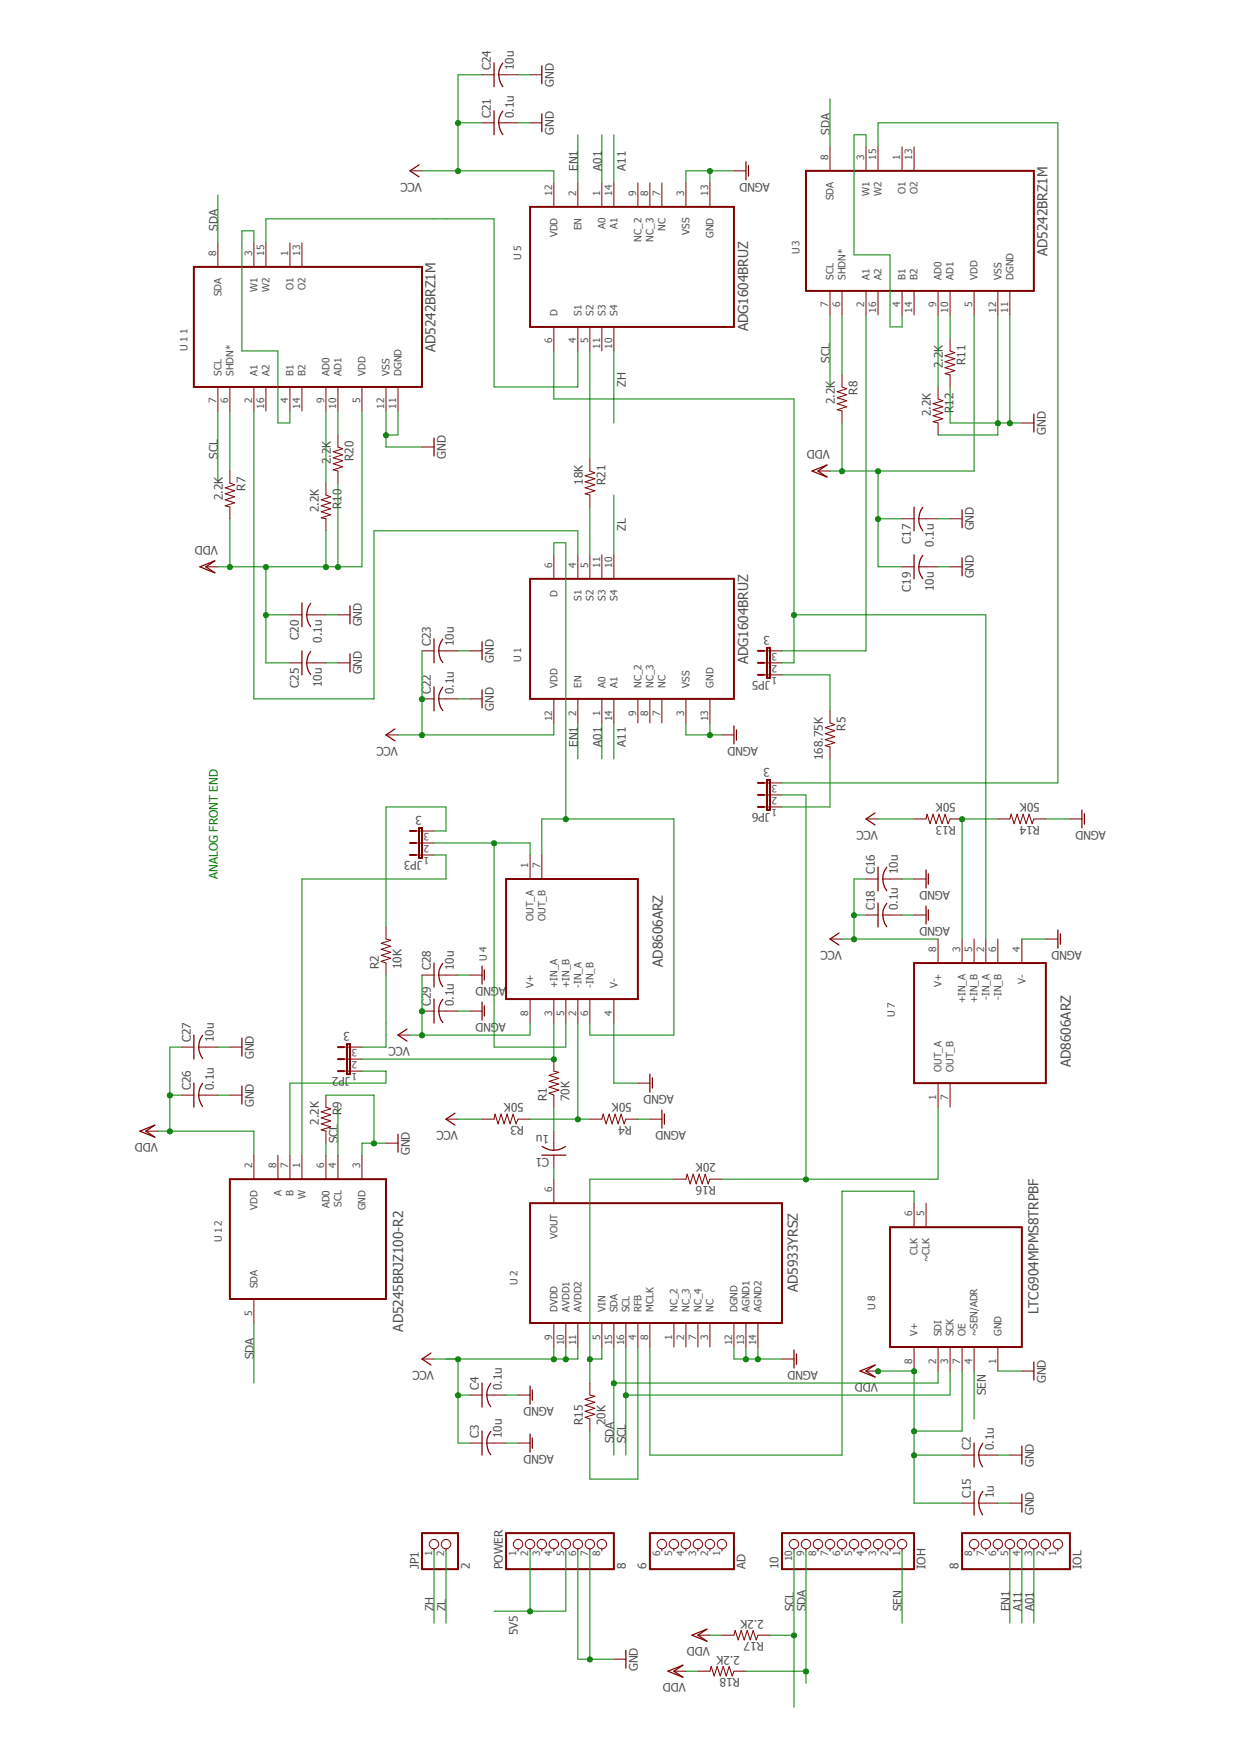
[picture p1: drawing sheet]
<svg xmlns="http://www.w3.org/2000/svg" width="210mm" height="297mm" viewBox="0 0 210 297" stroke-linecap="round" stroke-linejoin="round" font-family="sans-serif">
<defs><g id="words">
<g font-size="2.3" fill="#505050">
<text x="177.3" y="43.4" transform="rotate(-90 177.3 43.4)">AD5242BRZ1M</text>
<text x="73.7" y="59.6" transform="rotate(-90 73.7 59.6)">AD5242BRZ1M</text>
<text x="126.6" y="56.1" transform="rotate(-90 126.6 56.1)">ADG1604BRUZ</text>
<text x="126.6" y="112.4" transform="rotate(-90 126.6 112.4)">ADG1604BRUZ</text>
<text x="112.1" y="163.6" transform="rotate(-90 112.1 163.6)">AD8606ARZ</text>
<text x="181.2" y="180.6" transform="rotate(-90 181.2 180.6)">AD8606ARZ</text>
<text x="135" y="218.7" transform="rotate(-90 135 218.7)">AD5933YRSZ</text>
<text x="68.2" y="225.4" transform="rotate(-90 68.2 225.4)">AD5245BRJZ100-R2</text>
<text x="175.8" y="222.5" transform="rotate(-90 175.8 222.5)">LTC6904MPMS8TRPBF</text>
</g>
<g font-size="2" fill="#505050">
<text x="83.1" y="11.8" transform="rotate(-90 83.1 11.8)">C24</text>
<text x="86.9" y="11.8" transform="rotate(-90 86.9 11.8)">10u</text>
<text x="93.7" y="14.7" transform="rotate(-90 93.7 14.7)">GND</text>
<text x="83.1" y="20" transform="rotate(-90 83.1 20)">C21</text>
<text x="86.9" y="20" transform="rotate(-90 86.9 20)">0.1u</text>
<text x="93.7" y="22.8" transform="rotate(-90 93.7 22.8)">GND</text>
<text x="140.5" y="22.8" transform="rotate(-90 140.5 22.8)">SDA</text>
<text x="97.8" y="28.9" transform="rotate(-90 97.8 28.9)">EN1</text>
<text x="101.9" y="28.9" transform="rotate(-90 101.9 28.9)">A01</text>
<text x="105.9" y="28.9" transform="rotate(-90 105.9 28.9)">A11</text>
<text x="71.4" y="30.9" transform="rotate(-180 71.4 30.9)">VCC</text>
<text x="130.3" y="30.9" transform="rotate(-180 130.3 30.9)">AGND</text>
<text x="36.9" y="39.1" transform="rotate(-90 36.9 39.1)">SDA</text>
<text x="105.9" y="65.5" transform="rotate(-90 105.9 65.5)">ZH</text>
<text x="140.5" y="61.4" transform="rotate(-90 140.5 61.4)">SCL</text>
<text x="159.6" y="62.3" transform="rotate(-90 159.6 62.3)">2.2K</text>
<text x="163.4" y="61.8" transform="rotate(-90 163.4 61.8)">R11</text>
<text x="141.3" y="68.4" transform="rotate(-90 141.3 68.4)">2.2K</text>
<text x="145.1" y="66.8" transform="rotate(-90 145.1 66.8)">R8</text>
<text x="157.5" y="70.5" transform="rotate(-90 157.5 70.5)">2.2K</text>
<text x="161.4" y="69.9" transform="rotate(-90 161.4 69.9)">R12</text>
<text x="36.9" y="77.7" transform="rotate(-90 36.9 77.7)">SCL</text>
<text x="75.5" y="77.7" transform="rotate(-90 75.5 77.7)">GND</text>
<text x="140.5" y="76.2" transform="rotate(-180 140.5 76.2)">VDD</text>
<text x="177" y="73.6" transform="rotate(-90 177 73.6)">GND</text>
<text x="41.5" y="83" transform="rotate(-90 41.5 83)">R7</text>
<text x="56" y="78.6" transform="rotate(-90 56 78.6)">2.2K</text>
<text x="59.8" y="78" transform="rotate(-90 59.8 78)">R20</text>
<text x="98.6" y="82.1" transform="rotate(-90 98.6 82.1)">18K</text>
<text x="102.5" y="82.1" transform="rotate(-90 102.5 82.1)">R21</text>
<text x="37.7" y="84.7" transform="rotate(-90 37.7 84.7)">2.2K</text>
<text x="54" y="86.7" transform="rotate(-90 54 86.7)">2.2K</text>
<text x="57.8" y="86.2" transform="rotate(-90 57.8 86.2)">R10</text>
<text x="105.9" y="89.9" transform="rotate(-90 105.9 89.9)">ZL</text>
<text x="164.8" y="89.8" transform="rotate(-90 164.8 89.8)">GND</text>
<text x="36.9" y="92.5" transform="rotate(-180 36.9 92.5)">VDD</text>
<text x="154.2" y="92" transform="rotate(-90 154.2 92)">C17</text>
<text x="158" y="92.5" transform="rotate(-90 158 92.5)">0.1u</text>
<text x="154.2" y="100.1" transform="rotate(-90 154.2 100.1)">C19</text>
<text x="158" y="100.1" transform="rotate(-90 158 100.1)">10u</text>
<text x="164.8" y="97.9" transform="rotate(-90 164.8 97.9)">GND</text>
<text x="61.3" y="106" transform="rotate(-90 61.3 106)">GND</text>
<text x="130.3" y="107.6" transform="rotate(-180 130.3 107.6)">3</text>
<text x="50.6" y="108.3" transform="rotate(-90 50.6 108.3)">C20</text>
<text x="54.4" y="108.8" transform="rotate(-90 54.4 108.8)">0.1u</text>
<text x="72.9" y="109.4" transform="rotate(-90 72.9 109.4)">C23</text>
<text x="76.8" y="109.4" transform="rotate(-90 76.8 109.4)">10u</text>
<text x="83.6" y="112.2" transform="rotate(-90 83.6 112.2)">GND</text>
<text x="50.6" y="116.4" transform="rotate(-90 50.6 116.4)">C25</text>
<text x="54.4" y="116.3" transform="rotate(-90 54.4 116.3)">10u</text>
<text x="61.3" y="114.1" transform="rotate(-90 61.3 114.1)">GND</text>
<text x="72.9" y="117.5" transform="rotate(-90 72.9 117.5)">C22</text>
<text x="76.8" y="117.5" transform="rotate(-90 76.8 117.5)">0.1u</text>
<text x="130.3" y="115.2" transform="rotate(-180 130.3 115.2)">JP5</text>
<text x="83.6" y="120.3" transform="rotate(-90 83.6 120.3)">GND</text>
<text x="143.1" y="123.7" transform="rotate(-90 143.1 123.7)">R5</text>
<text x="67.3" y="126.4" transform="rotate(-180 67.3 126.4)">VCC</text>
<text x="97.8" y="126.4" transform="rotate(-90 97.8 126.4)">EN1</text>
<text x="101.9" y="126.4" transform="rotate(-90 101.9 126.4)">A01</text>
<text x="105.9" y="126.4" transform="rotate(-90 105.9 126.4)">A11</text>
<text x="128.3" y="126.4" transform="rotate(-180 128.3 126.4)">AGND</text>
<text x="130.3" y="130" transform="rotate(-180 130.3 130)">3</text>
<text x="139.3" y="128.6" transform="rotate(-90 139.3 128.6)">168.75K</text>
<text x="130.3" y="137.6" transform="rotate(-180 130.3 137.6)">JP6</text>
<text x="161.8" y="136" transform="rotate(-180 161.8 136)">50K</text>
<text x="176" y="136" transform="rotate(-180 176 136)">50K</text>
<text x="71.4" y="138.1" transform="rotate(-180 71.4 138.1)">3</text>
<text x="148.6" y="140.6" transform="rotate(-180 148.6 140.6)">VCC</text>
<text x="161.8" y="139.8" transform="rotate(-180 161.8 139.8)">R13</text>
<text x="176" y="139.8" transform="rotate(-180 176 139.8)">R14</text>
<text x="187.2" y="140.6" transform="rotate(-180 187.2 140.6)">AGND</text>
<text x="71.4" y="145.7" transform="rotate(-180 71.4 145.7)">JP3</text>
<text x="148.1" y="147.9" transform="rotate(-90 148.1 147.9)">C16</text>
<text x="151.9" y="147.9" transform="rotate(-90 151.9 147.9)">10u</text>
<text x="148.1" y="154" transform="rotate(-90 148.1 154)">C18</text>
<text x="151.9" y="154" transform="rotate(-90 151.9 154)">0.1u</text>
<text x="160.8" y="150.8" transform="rotate(-180 160.8 150.8)">AGND</text>
<text x="142.5" y="160.9" transform="rotate(-180 142.5 160.9)">VCC</text>
<text x="160.8" y="156.9" transform="rotate(-180 160.8 156.9)">AGND</text>
<text x="183.1" y="160.9" transform="rotate(-180 183.1 160.9)">AGND</text>
<text x="64.1" y="164" transform="rotate(-90 64.1 164)">R2</text>
<text x="68" y="164" transform="rotate(-90 68 164)">10K</text>
<text x="72.9" y="164.2" transform="rotate(-90 72.9 164.2)">C28</text>
<text x="76.8" y="164.2" transform="rotate(-90 76.8 164.2)">10u</text>
<text x="85.6" y="167" transform="rotate(-180 85.6 167)">AGND</text>
<text x="72.9" y="170.3" transform="rotate(-90 72.9 170.3)">C29</text>
<text x="76.8" y="170.3" transform="rotate(-90 76.8 170.3)">0.1u</text>
<text x="85.6" y="173.1" transform="rotate(-180 85.6 173.1)">AGND</text>
<text x="32.3" y="176.4" transform="rotate(-90 32.3 176.4)">C27</text>
<text x="36.2" y="176.4" transform="rotate(-90 36.2 176.4)">10u</text>
<text x="43" y="179.2" transform="rotate(-90 43 179.2)">GND</text>
<text x="59.2" y="174.7" transform="rotate(-180 59.2 174.7)">3</text>
<text x="69.4" y="177.2" transform="rotate(-180 69.4 177.2)">VCC</text>
<text x="32.3" y="184.5" transform="rotate(-90 32.3 184.5)">C26</text>
<text x="36.2" y="184.5" transform="rotate(-90 36.2 184.5)">0.1u</text>
<text x="59.2" y="182.3" transform="rotate(-180 59.2 182.3)">JP2</text>
<text x="114.1" y="185.3" transform="rotate(-180 114.1 185.3)">AGND</text>
<text x="43" y="187.4" transform="rotate(-90 43 187.4)">GND</text>
<text x="54" y="190.3" transform="rotate(-90 54 190.3)">2.2K</text>
<text x="57.8" y="188.7" transform="rotate(-90 57.8 188.7)">R9</text>
<text x="77.5" y="191.4" transform="rotate(-180 77.5 191.4)">VCC</text>
<text x="88.7" y="186.7" transform="rotate(-180 88.7 186.7)">50K</text>
<text x="88.7" y="190.6" transform="rotate(-180 88.7 190.6)">R3</text>
<text x="92.5" y="186.3" transform="rotate(-90 92.5 186.3)">R1</text>
<text x="96.4" y="186.3" transform="rotate(-90 96.4 186.3)">70K</text>
<text x="106.9" y="186.7" transform="rotate(-180 106.9 186.7)">50K</text>
<text x="106.9" y="190.6" transform="rotate(-180 106.9 190.6)">R4</text>
<text x="116.1" y="191.4" transform="rotate(-180 116.1 191.4)">AGND</text>
<text x="26.7" y="193.4" transform="rotate(-180 26.7 193.4)">VDD</text>
<text x="57.2" y="193.4" transform="rotate(-90 57.2 193.4)">SCL</text>
<text x="69.4" y="195.5" transform="rotate(-90 69.4 195.5)">GND</text>
<text x="92.9" y="192.1" transform="rotate(-180 92.9 192.1)">1u</text>
<text x="92.9" y="196" transform="rotate(-180 92.9 196)">C1</text>
<text x="121.2" y="196.9" transform="rotate(-180 121.2 196.9)">20K</text>
<text x="121.2" y="200.7" transform="rotate(-180 121.2 200.7)">R16</text>
<text x="43" y="230" transform="rotate(-90 43 230)">SDA</text>
<text x="73.4" y="232" transform="rotate(-180 73.4 232)">VCC</text>
<text x="138.4" y="232" transform="rotate(-180 138.4 232)">AGND</text>
<text x="81.1" y="235.3" transform="rotate(-90 81.1 235.3)">C4</text>
<text x="84.9" y="235.3" transform="rotate(-90 84.9 235.3)">0.1u</text>
<text x="93.7" y="238.1" transform="rotate(-180 93.7 238.1)">AGND</text>
<text x="148.6" y="234.1" transform="rotate(-180 148.6 234.1)">VDD</text>
<text x="166.9" y="236.1" transform="rotate(-90 166.9 236.1)">SEN</text>
<text x="177" y="234.1" transform="rotate(-90 177 234.1)">GND</text>
<text x="81.1" y="243.4" transform="rotate(-90 81.1 243.4)">C3</text>
<text x="84.9" y="243.4" transform="rotate(-90 84.9 243.4)">10u</text>
<text x="98.6" y="241.2" transform="rotate(-90 98.6 241.2)">R15</text>
<text x="102.5" y="241.2" transform="rotate(-90 102.5 241.2)">20K</text>
<text x="103.9" y="244.2" transform="rotate(-90 103.9 244.2)">SDA</text>
<text x="105.9" y="244.2" transform="rotate(-90 105.9 244.2)">SCL</text>
<text x="164.3" y="245.4" transform="rotate(-90 164.3 245.4)">C2</text>
<text x="168.2" y="245.4" transform="rotate(-90 168.2 245.4)">0.1u</text>
<text x="93.7" y="246.3" transform="rotate(-180 93.7 246.3)">AGND</text>
<text x="175" y="248.3" transform="rotate(-90 175 248.3)">GND</text>
<text x="164.3" y="253.6" transform="rotate(-90 164.3 253.6)">C15</text>
<text x="168.2" y="253.6" transform="rotate(-90 168.2 253.6)">1u</text>
<text x="175" y="256.4" transform="rotate(-90 175 256.4)">GND</text>
<text x="70.9" y="265.6" transform="rotate(-90 70.9 265.6)">JP1</text>
<text x="79.5" y="265.6" transform="rotate(-90 79.5 265.6)">2</text>
<text x="85.1" y="265.6" transform="rotate(-90 85.1 265.6)">POWER</text>
<text x="105.9" y="265.6" transform="rotate(-90 105.9 265.6)">8</text>
<text x="109.4" y="265.6" transform="rotate(-90 109.4 265.6)">6</text>
<text x="126.2" y="265.6" transform="rotate(-90 126.2 265.6)">AD</text>
<text x="131.7" y="265.6" transform="rotate(-90 131.7 265.6)">10</text>
<text x="156.6" y="265.6" transform="rotate(-90 156.6 265.6)">IOH</text>
<text x="162.2" y="265.6" transform="rotate(-90 162.2 265.6)">8</text>
<text x="183" y="265.6" transform="rotate(-90 183 265.6)">IOL</text>
<text x="73.4" y="272.7" transform="rotate(-90 73.4 272.7)">ZH</text>
<text x="75.5" y="272.7" transform="rotate(-90 75.5 272.7)">ZL</text>
<text x="129.3" y="274.1" transform="rotate(-180 129.3 274.1)">2.2K</text>
<text x="134.4" y="272.7" transform="rotate(-90 134.4 272.7)">SCL</text>
<text x="136.4" y="272.7" transform="rotate(-90 136.4 272.7)">SDA</text>
<text x="152.6" y="272.7" transform="rotate(-90 152.6 272.7)">SEN</text>
<text x="170.9" y="272.7" transform="rotate(-90 170.9 272.7)">EN1</text>
<text x="172.9" y="272.7" transform="rotate(-90 172.9 272.7)">A11</text>
<text x="175" y="272.7" transform="rotate(-90 175 272.7)">A01</text>
<text x="87.7" y="276.7" transform="rotate(-90 87.7 276.7)">5V5</text>
<text x="120.1" y="278.8" transform="rotate(-180 120.1 278.8)">VDD</text>
<text x="125.2" y="280.2" transform="rotate(-180 125.2 280.2)">2.2K</text>
<text x="129.3" y="277.9" transform="rotate(-180 129.3 277.9)">R17</text>
<text x="108" y="282.8" transform="rotate(-90 108 282.8)">GND</text>
<text x="116.1" y="284.9" transform="rotate(-180 116.1 284.9)">VDD</text>
<text x="125.2" y="284" transform="rotate(-180 125.2 284)">R18</text>
</g>
<text font-size="2" fill="#008000" x="36.9" y="148.8" transform="rotate(-90 36.9 148.8)">ANALOG FRONT END</text>
<g font-size="1.7" fill="#505050">
<text x="140.2" y="27" transform="rotate(-90 140.2 27)">8</text>
<text x="146.3" y="27" transform="rotate(-90 146.3 27)">3</text>
<text x="148.3" y="27" transform="rotate(-90 148.3 27)">15</text>
<text x="152.4" y="27" transform="rotate(-90 152.4 27)">1</text>
<text x="154.4" y="27" transform="rotate(-90 154.4 27)">13</text>
<text x="93.5" y="33.1" transform="rotate(-90 93.5 33.1)">12</text>
<text x="97.5" y="33.1" transform="rotate(-90 97.5 33.1)">2</text>
<text x="101.6" y="33.1" transform="rotate(-90 101.6 33.1)">1</text>
<text x="103.6" y="33.1" transform="rotate(-90 103.6 33.1)">14</text>
<text x="107.7" y="33.1" transform="rotate(-90 107.7 33.1)">9</text>
<text x="109.7" y="33.1" transform="rotate(-90 109.7 33.1)">8</text>
<text x="111.7" y="33.1" transform="rotate(-90 111.7 33.1)">7</text>
<text x="115.8" y="33.1" transform="rotate(-90 115.8 33.1)">3</text>
<text x="119.9" y="33.1" transform="rotate(-90 119.9 33.1)">13</text>
<text x="141.1" y="33.9" transform="rotate(-90 141.1 33.9)">SDA</text>
<text x="147.2" y="33.2" transform="rotate(-90 147.2 33.2)">W1</text>
<text x="149.2" y="33.2" transform="rotate(-90 149.2 33.2)">W2</text>
<text x="153.3" y="32.9" transform="rotate(-90 153.3 32.9)">O1</text>
<text x="155.3" y="32.9" transform="rotate(-90 155.3 32.9)">O2</text>
<text x="94.4" y="40.2" transform="rotate(-90 94.4 40.2)">VDD</text>
<text x="98.4" y="38.9" transform="rotate(-90 98.4 38.9)">EN</text>
<text x="102.5" y="38.8" transform="rotate(-90 102.5 38.8)">A0</text>
<text x="104.5" y="38.8" transform="rotate(-90 104.5 38.8)">A1</text>
<text x="108.6" y="40.9" transform="rotate(-90 108.6 40.9)">NC_2</text>
<text x="110.6" y="40.9" transform="rotate(-90 110.6 40.9)">NC_3</text>
<text x="112.6" y="39" transform="rotate(-90 112.6 39)">NC</text>
<text x="116.7" y="39.8" transform="rotate(-90 116.7 39.8)">VSS</text>
<text x="120.8" y="40.3" transform="rotate(-90 120.8 40.3)">GND</text>
<text x="36.6" y="43.3" transform="rotate(-90 36.6 43.3)">8</text>
<text x="42.7" y="43.3" transform="rotate(-90 42.7 43.3)">3</text>
<text x="44.7" y="43.3" transform="rotate(-90 44.7 43.3)">15</text>
<text x="48.8" y="43.3" transform="rotate(-90 48.8 43.3)">1</text>
<text x="50.8" y="43.3" transform="rotate(-90 50.8 43.3)">13</text>
<text x="88.2" y="44" transform="rotate(-90 88.2 44)">U 5</text>
<text x="135.3" y="43.1" transform="rotate(-90 135.3 43.1)">U 3</text>
<text x="141.1" y="47.4" transform="rotate(-90 141.1 47.4)">SCL</text>
<text x="143.1" y="47.4" transform="rotate(-90 143.1 47.4)">SHDN*</text>
<text x="147.2" y="47.4" transform="rotate(-90 147.2 47.4)">A1</text>
<text x="149.2" y="47.4" transform="rotate(-90 149.2 47.4)">A2</text>
<text x="153.2" y="47.4" transform="rotate(-90 153.2 47.4)">B1</text>
<text x="155.3" y="47.4" transform="rotate(-90 155.3 47.4)">B2</text>
<text x="159.3" y="47.4" transform="rotate(-90 159.3 47.4)">AD0</text>
<text x="161.4" y="47.4" transform="rotate(-90 161.4 47.4)">AD1</text>
<text x="165.4" y="47.4" transform="rotate(-90 165.4 47.4)">VDD</text>
<text x="169.5" y="47.4" transform="rotate(-90 169.5 47.4)">VSS</text>
<text x="171.5" y="47.4" transform="rotate(-90 171.5 47.4)">DGND</text>
<text x="37.5" y="50.1" transform="rotate(-90 37.5 50.1)">SDA</text>
<text x="43.6" y="49.5" transform="rotate(-90 43.6 49.5)">W1</text>
<text x="45.6" y="49.5" transform="rotate(-90 45.6 49.5)">W2</text>
<text x="49.7" y="49.1" transform="rotate(-90 49.7 49.1)">O1</text>
<text x="51.7" y="49.1" transform="rotate(-90 51.7 49.1)">O2</text>
<text x="94.4" y="53.5" transform="rotate(-90 94.4 53.5)">D</text>
<text x="98.4" y="53.5" transform="rotate(-90 98.4 53.5)">S1</text>
<text x="100.5" y="53.5" transform="rotate(-90 100.5 53.5)">S2</text>
<text x="102.5" y="53.5" transform="rotate(-90 102.5 53.5)">S3</text>
<text x="104.5" y="53.5" transform="rotate(-90 104.5 53.5)">S4</text>
<text x="140.2" y="52" transform="rotate(-90 140.2 52)">7</text>
<text x="142.2" y="52" transform="rotate(-90 142.2 52)">6</text>
<text x="146.3" y="52" transform="rotate(-90 146.3 52)">2</text>
<text x="148.3" y="53" transform="rotate(-90 148.3 53)">16</text>
<text x="152.4" y="52" transform="rotate(-90 152.4 52)">4</text>
<text x="154.4" y="53" transform="rotate(-90 154.4 53)">14</text>
<text x="158.4" y="52" transform="rotate(-90 158.4 52)">9</text>
<text x="160.5" y="53" transform="rotate(-90 160.5 53)">10</text>
<text x="164.5" y="52" transform="rotate(-90 164.5 52)">5</text>
<text x="168.6" y="53" transform="rotate(-90 168.6 53)">12</text>
<text x="170.6" y="53" transform="rotate(-90 170.6 53)">11</text>
<text x="31.7" y="59.3" transform="rotate(-90 31.7 59.3)">U 1 1</text>
<text x="93.5" y="58.1" transform="rotate(-90 93.5 58.1)">6</text>
<text x="97.5" y="58.1" transform="rotate(-90 97.5 58.1)">4</text>
<text x="99.6" y="58.1" transform="rotate(-90 99.6 58.1)">5</text>
<text x="101.6" y="59.1" transform="rotate(-90 101.6 59.1)">11</text>
<text x="103.6" y="59.1" transform="rotate(-90 103.6 59.1)">10</text>
<text x="37.5" y="63.6" transform="rotate(-90 37.5 63.6)">SCL</text>
<text x="39.5" y="63.6" transform="rotate(-90 39.5 63.6)">SHDN*</text>
<text x="43.6" y="63.6" transform="rotate(-90 43.6 63.6)">A1</text>
<text x="45.6" y="63.6" transform="rotate(-90 45.6 63.6)">A2</text>
<text x="49.7" y="63.6" transform="rotate(-90 49.7 63.6)">B1</text>
<text x="51.7" y="63.6" transform="rotate(-90 51.7 63.6)">B2</text>
<text x="55.8" y="63.6" transform="rotate(-90 55.8 63.6)">AD0</text>
<text x="57.8" y="63.6" transform="rotate(-90 57.8 63.6)">AD1</text>
<text x="61.9" y="63.6" transform="rotate(-90 61.9 63.6)">VDD</text>
<text x="65.9" y="63.6" transform="rotate(-90 65.9 63.6)">VSS</text>
<text x="68" y="63.6" transform="rotate(-90 68 63.6)">DGND</text>
<text x="36.6" y="68.3" transform="rotate(-90 36.6 68.3)">7</text>
<text x="38.6" y="68.3" transform="rotate(-90 38.6 68.3)">6</text>
<text x="42.7" y="68.3" transform="rotate(-90 42.7 68.3)">2</text>
<text x="44.7" y="69.2" transform="rotate(-90 44.7 69.2)">16</text>
<text x="48.8" y="68.3" transform="rotate(-90 48.8 68.3)">4</text>
<text x="50.8" y="69.2" transform="rotate(-90 50.8 69.2)">14</text>
<text x="54.9" y="68.3" transform="rotate(-90 54.9 68.3)">9</text>
<text x="56.9" y="69.2" transform="rotate(-90 56.9 69.2)">10</text>
<text x="61" y="68.3" transform="rotate(-90 61 68.3)">5</text>
<text x="65" y="69.2" transform="rotate(-90 65 69.2)">12</text>
<text x="67.1" y="69.2" transform="rotate(-90 67.1 69.2)">11</text>
<text x="93.5" y="96.1" transform="rotate(-90 93.5 96.1)">6</text>
<text x="94.4" y="101" transform="rotate(-90 94.4 101)">D</text>
<text x="97.5" y="96.1" transform="rotate(-90 97.5 96.1)">4</text>
<text x="98.4" y="101.7" transform="rotate(-90 98.4 101.7)">S1</text>
<text x="99.6" y="96.1" transform="rotate(-90 99.6 96.1)">5</text>
<text x="100.5" y="101.7" transform="rotate(-90 100.5 101.7)">S2</text>
<text x="101.6" y="96.1" transform="rotate(-90 101.6 96.1)">11</text>
<text x="102.5" y="101.7" transform="rotate(-90 102.5 101.7)">S3</text>
<text x="103.6" y="96.1" transform="rotate(-90 103.6 96.1)">10</text>
<text x="104.5" y="101.7" transform="rotate(-90 104.5 101.7)">S4</text>
<text x="88.2" y="112.1" transform="rotate(-90 88.2 112.1)">U 1</text>
<text x="131.5" y="112.5" transform="rotate(-180 131.5 112.5)">2</text>
<text x="131.5" y="110.4" transform="rotate(-180 131.5 110.4)">3</text>
<text x="94.4" y="116.4" transform="rotate(-90 94.4 116.4)">VDD</text>
<text x="98.4" y="116.4" transform="rotate(-90 98.4 116.4)">EN</text>
<text x="102.5" y="116.4" transform="rotate(-90 102.5 116.4)">A0</text>
<text x="104.5" y="116.4" transform="rotate(-90 104.5 116.4)">A1</text>
<text x="108.6" y="116.4" transform="rotate(-90 108.6 116.4)">NC_2</text>
<text x="110.6" y="116.4" transform="rotate(-90 110.6 116.4)">NC_3</text>
<text x="112.6" y="116.4" transform="rotate(-90 112.6 116.4)">NC</text>
<text x="116.7" y="116.4" transform="rotate(-90 116.7 116.4)">VSS</text>
<text x="120.8" y="116.4" transform="rotate(-90 120.8 116.4)">GND</text>
<text x="131.5" y="114.5" transform="rotate(-180 131.5 114.5)">1</text>
<text x="93.5" y="122" transform="rotate(-90 93.5 122)">12</text>
<text x="97.5" y="121.1" transform="rotate(-90 97.5 121.1)">2</text>
<text x="101.6" y="121.1" transform="rotate(-90 101.6 121.1)">1</text>
<text x="103.6" y="122" transform="rotate(-90 103.6 122)">14</text>
<text x="107.7" y="121.1" transform="rotate(-90 107.7 121.1)">9</text>
<text x="109.7" y="121.1" transform="rotate(-90 109.7 121.1)">8</text>
<text x="111.7" y="121.1" transform="rotate(-90 111.7 121.1)">7</text>
<text x="115.8" y="121.1" transform="rotate(-90 115.8 121.1)">3</text>
<text x="119.9" y="122" transform="rotate(-90 119.9 122)">13</text>
<text x="131.5" y="136.9" transform="rotate(-180 131.5 136.9)">1</text>
<text x="131.5" y="134.8" transform="rotate(-180 131.5 134.8)">2</text>
<text x="131.5" y="132.8" transform="rotate(-180 131.5 132.8)">3</text>
<text x="72.6" y="142.9" transform="rotate(-180 72.6 142.9)">2</text>
<text x="72.6" y="140.9" transform="rotate(-180 72.6 140.9)">3</text>
<text x="72.6" y="145" transform="rotate(-180 72.6 145)">1</text>
<text x="89.4" y="146.9" transform="rotate(-90 89.4 146.9)">1</text>
<text x="91.4" y="146.9" transform="rotate(-90 91.4 146.9)">7</text>
<text x="90.3" y="155.8" transform="rotate(-90 90.3 155.8)">OUT_A</text>
<text x="92.3" y="155.8" transform="rotate(-90 92.3 155.8)">OUT_B</text>
<text x="158.4" y="161.1" transform="rotate(-90 158.4 161.1)">8</text>
<text x="162.5" y="161.1" transform="rotate(-90 162.5 161.1)">3</text>
<text x="164.5" y="161.1" transform="rotate(-90 164.5 161.1)">5</text>
<text x="166.6" y="161.1" transform="rotate(-90 166.6 161.1)">2</text>
<text x="168.6" y="161.1" transform="rotate(-90 168.6 161.1)">6</text>
<text x="172.7" y="161.1" transform="rotate(-90 172.7 161.1)">4</text>
<text x="82.4" y="162.7" transform="rotate(-90 82.4 162.7)">U 4</text>
<text x="90.3" y="167.2" transform="rotate(-90 90.3 167.2)">V+</text>
<text x="94.4" y="167.2" transform="rotate(-90 94.4 167.2)">+IN_A</text>
<text x="96.4" y="167.2" transform="rotate(-90 96.4 167.2)">+IN_B</text>
<text x="98.4" y="167.2" transform="rotate(-90 98.4 167.2)">-IN_A</text>
<text x="100.4" y="167.2" transform="rotate(-90 100.4 167.2)">-IN_B</text>
<text x="104.5" y="167.2" transform="rotate(-90 104.5 167.2)">V-</text>
<text x="159.3" y="167.1" transform="rotate(-90 159.3 167.1)">V+</text>
<text x="173.6" y="166.5" transform="rotate(-90 173.6 166.5)">V-</text>
<text x="89.4" y="171.9" transform="rotate(-90 89.4 171.9)">8</text>
<text x="93.5" y="171.9" transform="rotate(-90 93.5 171.9)">3</text>
<text x="95.5" y="171.9" transform="rotate(-90 95.5 171.9)">5</text>
<text x="97.5" y="171.9" transform="rotate(-90 97.5 171.9)">2</text>
<text x="99.6" y="171.9" transform="rotate(-90 99.6 171.9)">6</text>
<text x="103.6" y="171.9" transform="rotate(-90 103.6 171.9)">4</text>
<text x="151.4" y="172.2" transform="rotate(-90 151.4 172.2)">U 7</text>
<text x="163.4" y="169.8" transform="rotate(-90 163.4 169.8)">+IN_A</text>
<text x="165.4" y="169.8" transform="rotate(-90 165.4 169.8)">+IN_B</text>
<text x="167.5" y="169.2" transform="rotate(-90 167.5 169.2)">-IN_A</text>
<text x="169.5" y="169.2" transform="rotate(-90 169.5 169.2)">-IN_B</text>
<text x="60.4" y="179.5" transform="rotate(-180 60.4 179.5)">2</text>
<text x="60.4" y="177.5" transform="rotate(-180 60.4 177.5)">3</text>
<text x="60.4" y="181.5" transform="rotate(-180 60.4 181.5)">1</text>
<text x="159.4" y="181.4" transform="rotate(-90 159.4 181.4)">OUT_A</text>
<text x="161.4" y="181.4" transform="rotate(-90 161.4 181.4)">OUT_B</text>
<text x="158.4" y="186.1" transform="rotate(-90 158.4 186.1)">1</text>
<text x="160.5" y="186.1" transform="rotate(-90 160.5 186.1)">7</text>
<text x="42.7" y="197.7" transform="rotate(-90 42.7 197.7)">2</text>
<text x="46.8" y="197.7" transform="rotate(-90 46.8 197.7)">8</text>
<text x="48.8" y="197.7" transform="rotate(-90 48.8 197.7)">7</text>
<text x="50.8" y="197.7" transform="rotate(-90 50.8 197.7)">1</text>
<text x="54.9" y="197.7" transform="rotate(-90 54.9 197.7)">6</text>
<text x="56.9" y="197.7" transform="rotate(-90 56.9 197.7)">4</text>
<text x="61" y="197.7" transform="rotate(-90 61 197.7)">3</text>
<text x="47.6" y="202.4" transform="rotate(-90 47.6 202.4)">A</text>
<text x="49.7" y="202.4" transform="rotate(-90 49.7 202.4)">B</text>
<text x="51.7" y="202.9" transform="rotate(-90 51.7 202.9)">W</text>
<text x="93.5" y="201.7" transform="rotate(-90 93.5 201.7)">6</text>
<text x="43.6" y="204.7" transform="rotate(-90 43.6 204.7)">VDD</text>
<text x="55.8" y="204.5" transform="rotate(-90 55.8 204.5)">AD0</text>
<text x="57.8" y="204.2" transform="rotate(-90 57.8 204.2)">SCL</text>
<text x="61.9" y="204.8" transform="rotate(-90 61.9 204.8)">GND</text>
<text x="94.4" y="209.7" transform="rotate(-90 94.4 209.7)">VOUT</text>
<text x="154.4" y="205.8" transform="rotate(-90 154.4 205.8)">6</text>
<text x="156.4" y="205.8" transform="rotate(-90 156.4 205.8)">5</text>
<text x="37.6" y="210.2" transform="rotate(-90 37.6 210.2)">U 1 2</text>
<text x="155.3" y="212.4" transform="rotate(-90 155.3 212.4)">CLK</text>
<text x="157.3" y="213.6" transform="rotate(-90 157.3 213.6)">~CLK</text>
<text x="43.6" y="218" transform="rotate(-90 43.6 218)">SDA</text>
<text x="87.6" y="217.5" transform="rotate(-90 87.6 217.5)">U 2</text>
<text x="148.1" y="221.7" transform="rotate(-90 148.1 221.7)">U 8</text>
<text x="42.7" y="222.7" transform="rotate(-90 42.7 222.7)">5</text>
<text x="93.5" y="226.7" transform="rotate(-90 93.5 226.7)">9</text>
<text x="94.4" y="222" transform="rotate(-90 94.4 222)">DVDD</text>
<text x="95.5" y="227.6" transform="rotate(-90 95.5 227.6)">10</text>
<text x="96.4" y="222" transform="rotate(-90 96.4 222)">AVDD1</text>
<text x="97.5" y="227.6" transform="rotate(-90 97.5 227.6)">11</text>
<text x="98.4" y="222" transform="rotate(-90 98.4 222)">AVDD2</text>
<text x="101.6" y="226.7" transform="rotate(-90 101.6 226.7)">5</text>
<text x="102.5" y="222" transform="rotate(-90 102.5 222)">VIN</text>
<text x="103.6" y="227.6" transform="rotate(-90 103.6 227.6)">15</text>
<text x="104.5" y="222" transform="rotate(-90 104.5 222)">SDA</text>
<text x="105.6" y="227.6" transform="rotate(-90 105.6 227.6)">16</text>
<text x="106.5" y="222" transform="rotate(-90 106.5 222)">SCL</text>
<text x="107.7" y="226.7" transform="rotate(-90 107.7 226.7)">4</text>
<text x="108.6" y="222" transform="rotate(-90 108.6 222)">RFB</text>
<text x="109.7" y="226.7" transform="rotate(-90 109.7 226.7)">8</text>
<text x="110.6" y="222" transform="rotate(-90 110.6 222)">MCLK</text>
<text x="113.8" y="226.7" transform="rotate(-90 113.8 226.7)">1</text>
<text x="114.7" y="222" transform="rotate(-90 114.7 222)">NC_2</text>
<text x="115.8" y="226.7" transform="rotate(-90 115.8 226.7)">2</text>
<text x="116.7" y="222" transform="rotate(-90 116.7 222)">NC_3</text>
<text x="117.8" y="226.7" transform="rotate(-90 117.8 226.7)">7</text>
<text x="118.7" y="222" transform="rotate(-90 118.7 222)">NC_4</text>
<text x="119.9" y="226.7" transform="rotate(-90 119.9 226.7)">3</text>
<text x="120.8" y="222" transform="rotate(-90 120.8 222)">NC</text>
<text x="123.9" y="227.6" transform="rotate(-90 123.9 227.6)">12</text>
<text x="124.8" y="222" transform="rotate(-90 124.8 222)">DGND</text>
<text x="126" y="227.6" transform="rotate(-90 126 227.6)">13</text>
<text x="126.8" y="222" transform="rotate(-90 126.8 222)">AGND1</text>
<text x="128" y="227.6" transform="rotate(-90 128 227.6)">14</text>
<text x="128.9" y="222" transform="rotate(-90 128.9 222)">AGND2</text>
<text x="155.3" y="226.1" transform="rotate(-90 155.3 226.1)">V+</text>
<text x="159.3" y="226.1" transform="rotate(-90 159.3 226.1)">SDI</text>
<text x="161.4" y="226.1" transform="rotate(-90 161.4 226.1)">SCK</text>
<text x="163.4" y="226.1" transform="rotate(-90 163.4 226.1)">OE</text>
<text x="165.4" y="226.1" transform="rotate(-90 165.4 226.1)">~SEN/ADR</text>
<text x="169.5" y="226.1" transform="rotate(-90 169.5 226.1)">GND</text>
<text x="154.4" y="230.8" transform="rotate(-90 154.4 230.8)">8</text>
<text x="158.4" y="230.8" transform="rotate(-90 158.4 230.8)">2</text>
<text x="160.5" y="230.8" transform="rotate(-90 160.5 230.8)">3</text>
<text x="162.5" y="230.8" transform="rotate(-90 162.5 230.8)">7</text>
<text x="164.5" y="230.8" transform="rotate(-90 164.5 230.8)">4</text>
<text x="168.6" y="230.8" transform="rotate(-90 168.6 230.8)">1</text>
<text x="73.2" y="263.3" transform="rotate(-90 73.2 263.3)">1</text>
<text x="75.2" y="263.3" transform="rotate(-90 75.2 263.3)">2</text>
<text x="87.4" y="263.3" transform="rotate(-90 87.4 263.3)">1</text>
<text x="89.4" y="263.3" transform="rotate(-90 89.4 263.3)">2</text>
<text x="91.4" y="263.3" transform="rotate(-90 91.4 263.3)">3</text>
<text x="93.5" y="263.3" transform="rotate(-90 93.5 263.3)">4</text>
<text x="95.5" y="263.3" transform="rotate(-90 95.5 263.3)">5</text>
<text x="97.5" y="263.3" transform="rotate(-90 97.5 263.3)">6</text>
<text x="99.6" y="263.3" transform="rotate(-90 99.6 263.3)">7</text>
<text x="101.6" y="263.3" transform="rotate(-90 101.6 263.3)">8</text>
<text x="111.7" y="263.3" transform="rotate(-90 111.7 263.3)">6</text>
<text x="113.8" y="263.3" transform="rotate(-90 113.8 263.3)">5</text>
<text x="115.8" y="263.3" transform="rotate(-90 115.8 263.3)">4</text>
<text x="117.8" y="263.3" transform="rotate(-90 117.8 263.3)">3</text>
<text x="119.9" y="263.3" transform="rotate(-90 119.9 263.3)">2</text>
<text x="121.9" y="263.3" transform="rotate(-90 121.9 263.3)">1</text>
<text x="136.1" y="263.3" transform="rotate(-90 136.1 263.3)">9</text>
<text x="138.1" y="263.3" transform="rotate(-90 138.1 263.3)">8</text>
<text x="140.2" y="263.3" transform="rotate(-90 140.2 263.3)">7</text>
<text x="142.2" y="263.3" transform="rotate(-90 142.2 263.3)">6</text>
<text x="144.2" y="263.3" transform="rotate(-90 144.2 263.3)">5</text>
<text x="146.3" y="263.3" transform="rotate(-90 146.3 263.3)">4</text>
<text x="148.3" y="263.3" transform="rotate(-90 148.3 263.3)">3</text>
<text x="150.3" y="263.3" transform="rotate(-90 150.3 263.3)">2</text>
<text x="152.4" y="263.3" transform="rotate(-90 152.4 263.3)">1</text>
<text x="164.5" y="263.3" transform="rotate(-90 164.5 263.3)">8</text>
<text x="166.6" y="263.3" transform="rotate(-90 166.6 263.3)">7</text>
<text x="168.6" y="263.3" transform="rotate(-90 168.6 263.3)">6</text>
<text x="170.6" y="263.3" transform="rotate(-90 170.6 263.3)">5</text>
<text x="172.7" y="263.3" transform="rotate(-90 172.7 263.3)">4</text>
<text x="174.7" y="263.3" transform="rotate(-90 174.7 263.3)">3</text>
<text x="176.7" y="263.3" transform="rotate(-90 176.7 263.3)">2</text>
<text x="178.8" y="263.3" transform="rotate(-90 178.8 263.3)">1</text>
<text x="134.1" y="264.2" transform="rotate(-90 134.1 264.2)">10</text>
</g>
</g></defs>
<path d="M22.3 7.9l165.4 281.2M187.7 7.9l-165.4 281.2" fill="none" stroke="#fff" stroke-width=".17"/>
<g fill="none" stroke="#800000" stroke-width=".17">
<path d="M81.6 12.7h2M84.4 12.7h3.3M89.7 12.7h2M69.4 28.9h2M81.6 20.8h2M84.4 20.8h3.3M89.7 20.8h2M93.7 30.9v4.1M97.8 30.9v4.1M101.9 30.9v4.1M103.9 30.9v4.1M107.9 30.9v4.1"/>
<path d="M110 30.9v4.1M112 30.9v4.1M116.1 30.9v4.1M120.1 30.9v4.1M124.2 28.9h2M140.5 24.8v4.1M146.6 24.8v4.1M148.6 24.8v4.1M152.7 24.8v4.1M154.7 24.8v4.1M36.9 41.1v4.1M43 41.1v4.1"/>
<path d="M45 41.1v4.1M49.1 41.1v4.1M51.1 41.1v4.1M93.7 55.3v4.1M97.8 55.3v4.1M99.8 55.3v4.1M101.9 55.3v4.1M103.9 55.3v4.1M140.5 49.2v4.1M142.5 49.2v4.1M146.6 49.2v4.1M148.6 49.2v4.1"/>
<path d="M152.7 49.2v4.1M154.7 49.2v4.1M158.7 49.2v4.1M160.8 49.2v4.1M160.8 57.4v2l.8 .3-1.7 .5 1.7 .5-1.7 .5 1.7 .5-1.7 .5 1.7 .5-1.7 .5 .9 .3v2M164.8 49.2v4.1M168.9 49.2v4.1M170.9 49.2v4.1M36.9 65.5v4.1M38.9 65.5v4.1M38.9 79.7v2l.8 .3-1.6 .5 1.6 .6-1.6 .5 1.6 .5-1.6 .5 1.6 .5-1.6 .5 .8 .2v2M43 65.5v4.1"/>
<path d="M45 65.5v4.1M49.1 65.5v4.1M51.1 65.5v4.1M55.2 65.5v4.1M57.2 65.5v4.1M57.2 73.6v2l.8 .3-1.6 .6 1.6 .5-1.6 .5 1.6 .5-1.6 .5 1.6 .5-1.6 .5 .8 .2v2M61.3 65.5v4.1M65.3 65.5v4.1M67.4 65.5v4.1M71.4 75.6h2M99.8 77.7v2l.9 .3-1.7 .5 1.7 .5-1.7 .5 1.7 .5-1.7 .5 1.7 .6-1.7 .5 .8 .2v2M138.4 79.7h2.1"/>
<path d="M142.5 63.5v2l.8 .3-1.6 .5 1.6 .5-1.6 .5 1.6 .5-1.6 .5 1.6 .5-1.6 .5 .8 .3v2M158.7 65.5v2l.9 .3-1.7 .5 1.7 .5-1.7 .5 1.7 .5-1.7 .6 1.7 .5-1.7 .5 .8 .2v2M172.9 71.6h2.1M34.8 95.9h2.1M55.2 81.7v2.1l.8 .3-1.6 .5 1.6 .5-1.6 .5 1.6 .5-1.6 .5 1.6 .5-1.6 .5 .8 .2v2M93.7 93.9v4.1M97.8 93.9v4.1M99.8 93.9v4.1M101.9 93.9v4.1M103.9 93.9v4.1M152.7 87.8h2M152.7 95.9h2"/>
<path d="M155.5 87.8h3.2M155.5 95.9h3.2M160.8 87.8h2M160.8 95.9h2M49.1 112.2h2M49.1 104.1h2M51.9 112.2h3.3M51.9 104.1h3.3M57.2 112.2h2M57.2 104.1h2M71.4 118.3h2M71.4 110.2h2"/>
<path d="M74.3 118.3h3.2M74.3 110.2h3.2M79.5 118.3h2.1M79.5 110.2h2.1M93.7 118.3v4M97.8 118.3v4M101.9 118.3v4M103.9 118.3v4M107.9 118.3v4M110 118.3v4M112 118.3v4M116.1 118.3v4"/>
<path d="M120.1 118.3v4M129.3 110.2h3M129.3 112.2h3M129.3 114.2h3M65.3 124.4h2.1M122.2 124.4h2M129.3 132.5h3M129.3 134.5h3M129.3 136.6h3M140.5 120.3v2l.8 .3-1.6 .5 1.6 .6-1.6 .5 1.6 .5-1.6 .5 1.6 .5-1.6 .5 .8 .2v2M146.6 138.6h2M154.7 138.6h2l.2-.8 .5 1.6 .5-1.6 .5 1.6 .5-1.6 .5 1.6 .5-1.6 .5 1.6 .4-.8h2"/>
<path d="M168.9 138.6h2l.2-.8 .5 1.6 .5-1.6 .5 1.6 .5-1.6 .6 1.6 .5-1.6 .5 1.6 .3-.8h2M181.1 138.6h2M65.3 156.9v2l.8 .2-1.6 .5 1.6 .5-1.6 .6 1.6 .5-1.6 .5 1.6 .5-1.6 .5 .8 .3v2M70.4 140.6h3M70.4 142.7h3M70.4 144.7h3M89.7 144.7v4.1M91.7 144.7v4.1M140.5 158.9h2M146.6 148.8h2M146.6 154.9h2M149.4 148.8h3.3"/>
<path d="M149.4 154.9h3.3M154.7 148.8h2M154.7 154.9h2M158.7 158.9v4.1M162.8 158.9v4.1M164.8 158.9v4.1M166.8 158.9v4.1M168.9 158.9v4.1M172.9 158.9v4.1M177 158.9h2M30.8 177.2h2M33.6 177.2h3.3"/>
<path d="M38.9 177.2h2M58.2 177.2h3.1M58.2 179.2h3.1M67.4 175.2h2M71.4 165h2M71.4 171.1h2M74.3 165h3.2M74.3 171.1h3.2M79.5 165h2.1M79.5 171.1h2.1M89.7 169.1v4M93.7 169.1v4"/>
<path d="M93.7 179.2v2.1l.9 .2-1.7 .5 1.7 .5-1.7 .5 1.7 .5-1.7 .5 1.7 .5-1.7 .5 .8 .3v2.1M95.8 169.1v4M97.8 169.1v4M99.8 169.1v4M103.9 169.1v4M24.7 191.4h2M30.8 185.3h2M33.6 185.3h3.3M38.9 185.3h2M43 195.5v4.1M47 195.5v4.1M49.1 195.5v4.1"/>
<path d="M51.1 195.5v4.1M55.2 185.3v2.1l.8 .3-1.6 .5 1.6 .5-1.6 .5 1.6 .5-1.6 .5 1.6 .5-1.6 .5 .8 .2v2.1M55.2 195.5v4.1M57.2 195.5v4.1M58.2 181.3h3.1M61.3 195.5v4.1M65.3 193.5h2.1M75.5 189.4h2M81.6 189.4h2l.2-.8 .5 1.6 .5-1.6 .5 1.6 .5-1.6 .5 1.6 .5-1.6 .5 1.6 .4-.8h2M93.7 191.4v3.2M93.7 195.5v2M93.7 199.6v4"/>
<path d="M99.8 189.4h2.1l.2-.8 .5 1.6 .5-1.6 .5 1.6 .5-1.6 .5 1.6 .5-1.6 .5 1.6 .3-.8h2M107.9 183.3h2.1M110 189.4h2M114 199.6h2.1l.2-.9 .5 1.7 .5-1.7 .5 1.7 .5-1.7 .5 1.7 .5-1.7 .5 1.7 .3-.8h2.1M158.7 183.3v4.1M160.8 183.3v4.1M43 219.8v4.1M154.7 203.6v4.1M156.7 203.6v4.1M71.4 230h2M79.5 236.1h2.1M82.4 236.1h3.2"/>
<path d="M87.7 236.1h2M93.7 223.9v4.1M95.8 223.9v4.1M97.8 223.9v4.1M99.8 234.1v2l.9 .2-1.7 .5 1.7 .5-1.7 .5 1.7 .5-1.7 .5 1.7 .6-1.7 .5 .8 .3v2M101.9 223.9v4.1M103.9 223.9v4.1M105.9 223.9v4.1M107.9 223.9v4.1M110 223.9v4.1M114 223.9v4.1M116.1 223.9v4.1"/>
<path d="M118.1 223.9v4.1M120.1 223.9v4.1M124.2 223.9v4.1M126.2 223.9v4.1M128.3 223.9v4.1M132.3 230h2.1M146.6 232h2M154.7 228v4M158.7 228v4M160.8 228v4M162.8 228v4M164.8 228v4"/>
<path d="M168.9 228v4M172.9 232h2.1M79.5 244.2h2.1M82.4 244.2h3.2M87.7 244.2h2M162.8 246.3h2M162.8 254.4h2M165.7 246.3h3.2M165.7 254.4h3.2M170.9 246.3h2M170.9 254.4h2M73.4 262v.5"/>
<path d="M75.5 262v.5M87.7 262v.5M89.7 262v.5M91.7 262v.5M93.7 262v.5M95.8 262v.5M97.8 262v.5M99.8 262v.5M101.9 262v.5M112 262v.5M114 262v.5M116.1 262v.5"/>
<path d="M118.1 262v.5M118.1 276.7h2M120.1 262v.5M122.2 262v.5M122.2 276.7h2l.2-.8 .5 1.6 .5-1.6 .5 1.6 .5-1.6 .6 1.6 .5-1.6 .5 1.6 .3-.8h2M134.4 262v.5M136.4 262v.5M138.4 262v.5M140.5 262v.5M142.5 262v.5M144.5 262v.5M146.6 262v.5"/>
<path d="M148.6 262v.5M150.6 262v.5M152.7 262v.5M164.8 262v.5M166.8 262v.5M168.9 262v.5M170.9 262v.5M172.9 262v.5M175 262v.5M177 262v.5M179 262v.5M103.9 280.8h2"/>
<path d="M114 282.8h2.1M118.1 282.8h2l.3-.8 .5 1.6 .5-1.6 .5 1.6 .5-1.6 .5 1.6 .5-1.6 .5 1.6 .3-.8h2"/>
<circle cx="73.5" cy="261.3" r=".8"/>
<circle cx="75.5" cy="261.3" r=".8"/>
<circle cx="87.7" cy="261.3" r=".8"/>
<circle cx="89.7" cy="261.3" r=".8"/>
<circle cx="91.7" cy="261.3" r=".8"/>
<circle cx="93.7" cy="261.3" r=".8"/>
<circle cx="95.8" cy="261.3" r=".8"/>
<circle cx="97.8" cy="261.3" r=".8"/>
<circle cx="99.8" cy="261.3" r=".8"/>
<circle cx="101.9" cy="261.3" r=".8"/>
<circle cx="112" cy="261.3" r=".8"/>
<circle cx="114.1" cy="261.3" r=".8"/>
<circle cx="116.1" cy="261.3" r=".8"/>
<circle cx="118.1" cy="261.3" r=".8"/>
<circle cx="120.1" cy="261.3" r=".8"/>
<circle cx="122.2" cy="261.3" r=".8"/>
<circle cx="134.4" cy="261.3" r=".8"/>
<circle cx="136.4" cy="261.3" r=".8"/>
<circle cx="138.4" cy="261.3" r=".8"/>
<circle cx="140.5" cy="261.3" r=".8"/>
<circle cx="142.5" cy="261.3" r=".8"/>
<circle cx="144.5" cy="261.3" r=".8"/>
<circle cx="146.6" cy="261.3" r=".8"/>
<circle cx="148.6" cy="261.3" r=".8"/>
<circle cx="150.6" cy="261.3" r=".8"/>
<circle cx="152.7" cy="261.3" r=".8"/>
<circle cx="164.9" cy="261.3" r=".8"/>
<circle cx="166.8" cy="261.3" r=".8"/>
<circle cx="168.9" cy="261.3" r=".8"/>
<circle cx="170.9" cy="261.3" r=".8"/>
<circle cx="172.9" cy="261.3" r=".8"/>
<circle cx="175" cy="261.3" r=".8"/>
<circle cx="177" cy="261.3" r=".8"/>
<circle cx="179" cy="261.3" r=".8"/>
</g>
<g fill="none" stroke="#800000" stroke-width=".34">
<path d="M89.7 35h34.5v20.3h-34.5zM136.4 28.9h38.6v20.3h-38.6zM32.8 45.2h38.6v20.3h-38.6zM89.7 98h34.5v20.3h-34.5zM128.3 110.2h1M128.3 112.2h1M128.3 114.2h1M129.8 109.6h.5v5.1h-.5zM128.3 132.5h1M128.3 134.5h1M128.3 136.6h1M129.8 132h.5v5.1h-.5z"/>
<path d="M69.4 140.6h1M69.4 142.7h1M69.4 144.7h1M70.9 140.1h.5v5.1h-.5zM85.6 148.8h22.3v20.3h-22.3zM57.2 177.2h1M57.2 179.2h1M58.7 176.7h.5v5.1h-.5zM154.7 163h22.3v20.3h-22.3zM38.9 199.6h26.4v20.2h-26.4zM57.2 181.3h1M89.7 203.6h42.6v20.3h-42.6z"/>
<path d="M150.6 207.7h22.3v20.3h-22.3zM71.4 259.5h6.1v6.1h-6.1zM85.6 259.5h18.3v6.1h-18.3zM110 259.5h14.2v6.1h-14.2zM132.3 259.5h22.4v6.1h-22.4zM162.8 259.5h18.3v6.1h-18.3z"/>
</g>
<g fill="none" stroke="#800000" stroke-width=".21">
<path d="M83.6 10.6v4.1M83.6 18.8v4M84.4 12.7l.3 1.3 .4 .6M85.1 18.8l-.6 1.3-.1 .7M85.1 10.7l-.6 1.2-.1 .8M91.7 11.1v3.1M91.7 19.3v3M70.9 27.9l-1.5 1 1.5 1M84.4 20.8l.3 1.3 .4 .7M126.2 27.4v3M126.7 28v1.8M73.4 74.1v3.1"/>
<path d="M137.4 79.7l2.6-1-1.6 1 1.6 1zM175 70.1v3M33.8 95.9l2.6-1-1.6 1 1.6 1zM154.7 85.8v4M154.7 93.9v4.1M156.2 85.9a3.3 3.3 0 0 0 0 3.9M156.2 94a3.2 3.2 0 0 0 0 3.9M162.8 86.3v3M162.8 94.4v3.1M51.1 102v4.1M51.1 110.2v4M52.6 102.1a3.2 3.2 0 0 0 0 3.9"/>
<path d="M52.6 110.2a3.2 3.2 0 0 0 0 4M59.2 102.5v3.1M59.2 110.7v3M73.4 108.1v4.1M73.4 116.2v4.1M74.9 116.3a3.3 3.3 0 0 0 0 4M74.9 108.2a3.3 3.3 0 0 0 0 3.9M81.6 108.6v3.1M81.6 116.8v3M66.8 123.4l-1.5 1 1.5 1M124.2 122.9v3M124.6 123.5v1.8"/>
<path d="M148.1 137.6l-1.5 1 1.5 1M183.1 137.1v3M183.5 137.7v1.8M142 157.9l-1.5 1 1.5 1M148.6 146.7v4.1M148.6 152.8v4.1M150.1 146.8a3.3 3.3 0 0 0 0 3.9M150.1 152.9a3.3 3.3 0 0 0 0 3.9M156.7 147.2v3.1M156.7 153.3v3.1M157.1 147.9v1.7M157.1 154v1.7"/>
<path d="M179 157.4v3M179.5 158v1.8M32.8 175.2v4M34.3 175.2a3.2 3.2 0 0 0 0 4M40.9 175.7v3M68.9 174.2l-1.5 1 1.5 1M73.4 163v4M73.4 169.1v4M74.9 163a3.2 3.2 0 0 0 0 4M74.9 169.1a3.2 3.2 0 0 0 0 4M81.6 163.5v3M81.6 169.6v3"/>
<path d="M82 164.1v1.8M82 170.2v1.8M23.7 191.4l2.5-1-1.5 1 1.5 1zM32.8 183.3v4.1M34.3 183.3a3.2 3.2 0 0 0 0 4M40.9 183.8v3.1M67.4 191.9v3.1M77 188.4l-1.5 1 1.5 1M91.7 195.5h4.1M91.7 194l1.3 .6 .7 .1M95.7 194l-1.3 .6h-.7M110 181.8v3"/>
<path d="M110.4 182.4v1.7M112 187.9v3M112.4 188.5v1.7M72.9 229l-1.5 1 1.5 1M81.6 234.1v4M83.1 234.1a3.3 3.3 0 0 0 0 4M89.7 234.6v3M90.1 235.2v1.8M134.4 228.5v3M134.8 229.2v1.7M145.5 232l2.6-1-1.5 1 1.5 1zM175 230.5v3.1"/>
<path d="M81.6 242.2v4.1M83.1 242.2a3.3 3.3 0 0 0 0 4M89.7 242.7v3M90.1 243.4v1.7M164.8 244.2v4.1M164.8 252.3v4.1M165.7 246.3l.2 1.3 .4 .6M165.7 254.4v.7l.6 1.3M166.3 244.3l-.6 1.2-.1 .8M166.3 252.4l-.6 1.3-.1 .7M172.9 244.7v3.1M172.9 252.9v3"/>
<path d="M105.9 279.3v3M117.1 276.7l2.5-1-1.5 1 1.5 1zM113 282.8l2.6-1-1.6 1 1.6 1z"/>
</g>
<path d="M89.7 144.7v-2h-6.1v34.5h12.2v-4.1M93.7 187.4v4M93.7 197.5v2.1" fill="none" stroke="#008000" stroke-width=".17"/>
<circle cx="83.6" cy="142.7" r=".43" fill="#008000"/>
<g fill="none" stroke="#008000" stroke-width=".17">
<path d="M73.4 142.7h10.2M97.8 173.1v16.3M89.7 189.4h10.1"/>
<circle cx="83.6" cy="142.7" r=".43"/>
</g>
<circle cx="97.8" cy="189.4" r=".43" fill="#008000"/>
<g fill="none" stroke="#008000" stroke-width=".17">
<path d="M177 138.6h4.1M172.9 158.9h4.1M103.9 173.1v10.2h4M107.9 189.4h2.1M124.2 228v2h4.1M126.2 228v2"/>
<circle cx="97.8" cy="189.4" r=".43"/>
</g>
<circle cx="126.2" cy="230" r=".43" fill="#008000"/>
<g fill="none" stroke="#008000" stroke-width=".17">
<path d="M128.3 228v2h4"/>
<circle cx="126.2" cy="230" r=".43"/>
</g>
<circle cx="128.3" cy="230" r=".43" fill="#008000"/>
<g fill="none" stroke="#008000" stroke-width=".17">
<path d="M116.1 122.3v2.1h6.1M120.1 122.3v2.1M152.7 154.9h2M152.7 148.8h2M77.5 165h2M77.5 171.1h2M85.6 236.1h2.1M85.6 244.2h2.1"/>
<circle cx="128.3" cy="230" r=".43"/>
</g>
<circle cx="120.1" cy="124.4" r=".43" fill="#008000"/>
<g fill="none" stroke="#008000" stroke-width=".17">
<path d="M116.1 30.9v-2h4v2"/>
<circle cx="120.1" cy="124.4" r=".43"/>
</g>
<circle cx="120.1" cy="29" r=".43" fill="#008000"/>
<g fill="none" stroke="#008000" stroke-width=".17">
<path d="M120.1 28.9h4.1M148.6 232h6.1v10.2"/>
<circle cx="120.1" cy="29" r=".43"/>
</g>
<circle cx="154.7" cy="232.1" r=".43" fill="#008000"/>
<g fill="none" stroke="#008000" stroke-width=".17">
<path d="M162.8 232v10.2h-8.1v4.1h8.1"/>
<circle cx="154.7" cy="232.1" r=".43"/>
</g>
<circle cx="154.7" cy="242.2" r=".43" fill="#008000"/>
<circle cx="154.7" cy="242.2" r=".43" fill="none" stroke="#008000" stroke-width=".17"/>
<circle cx="148.6" cy="232.1" r=".43" fill="#008000"/>
<g fill="none" stroke="#008000" stroke-width=".17">
<path d="M154.7 246.3v8.1h8.1"/>
<circle cx="148.6" cy="232.1" r=".43"/>
</g>
<circle cx="154.7" cy="246.3" r=".43" fill="#008000"/>
<g fill="none" stroke="#008000" stroke-width=".17">
<path d="M26.7 191.4h16.3v4.1M30.8 185.3h-2.1v6.1"/>
<circle cx="154.7" cy="246.3" r=".43"/>
</g>
<circle cx="28.7" cy="191.5" r=".43" fill="#008000"/>
<g fill="none" stroke="#008000" stroke-width=".17">
<path d="M30.8 177.2h-2.1v8.1"/>
<circle cx="28.7" cy="191.5" r=".43"/>
</g>
<circle cx="28.7" cy="185.4" r=".43" fill="#008000"/>
<g fill="none" stroke="#008000" stroke-width=".17">
<path d="M164.8 79.7h-16.2v8.1h4.1M120.1 276.7h2.1M116.1 282.8h2"/>
<circle cx="28.7" cy="185.4" r=".43"/>
</g>
<circle cx="148.6" cy="79.8" r=".43" fill="#008000"/>
<g fill="none" stroke="#008000" stroke-width=".17">
<path d="M148.6 87.8v8.1h4.1"/>
<circle cx="148.6" cy="79.8" r=".43"/>
</g>
<circle cx="148.6" cy="87.8" r=".43" fill="#008000"/>
<g fill="none" stroke="#008000" stroke-width=".17">
<path d="M164.8 53.3v26.4M140.5 79.7h8.1M142.5 71.6v8.1"/>
<circle cx="148.6" cy="87.8" r=".43"/>
</g>
<circle cx="142.5" cy="79.8" r=".43" fill="#008000"/>
<g fill="none" stroke="#008000" stroke-width=".17">
<path d="M61.3 95.9h-16.3v8.2h4.1"/>
<circle cx="142.5" cy="79.8" r=".43"/>
</g>
<circle cx="45" cy="96" r=".43" fill="#008000"/>
<g fill="none" stroke="#008000" stroke-width=".17">
<path d="M45 104.1v8.1h4.1"/>
<circle cx="45" cy="96" r=".43"/>
</g>
<circle cx="45" cy="104.1" r=".43" fill="#008000"/>
<g fill="none" stroke="#008000" stroke-width=".17">
<path d="M61.3 69.6v26.3M36.9 95.9h8.1M55.2 89.8v6.1"/>
<circle cx="45" cy="104.1" r=".43"/>
</g>
<circle cx="55.2" cy="96" r=".43" fill="#008000"/>
<g fill="none" stroke="#008000" stroke-width=".17">
<path d="M57.2 81.7v14.2"/>
<circle cx="55.2" cy="96" r=".43"/>
</g>
<circle cx="57.2" cy="96" r=".43" fill="#008000"/>
<g fill="none" stroke="#008000" stroke-width=".17">
<path d="M38.9 87.8v8.1"/>
<circle cx="57.2" cy="96" r=".43"/>
</g>
<circle cx="38.9" cy="96" r=".43" fill="#008000"/>
<g fill="none" stroke="#008000" stroke-width=".17">
<path d="M93.7 93.9v-2h2.1v46.7M99.8 85.8v8.1M91.7 144.7v-6.1h22.3v36.6h-14.2v-2.1"/>
<circle cx="38.9" cy="96" r=".43"/>
</g>
<circle cx="95.8" cy="138.6" r=".43" fill="#008000"/>
<g fill="none" stroke="#008000" stroke-width=".17">
<path d="M97.8 22.8v8.1M101.9 22.8v8.1M103.9 22.8v8.1M97.8 122.3v6.1M101.9 122.3v6.1M103.9 122.3v6.1M168.9 138.6h-6.1v20.3M170.9 262.5v12.2M172.9 262.5v12.2M175 262.5v12.2"/>
<circle cx="95.8" cy="138.6" r=".43"/>
</g>
<circle cx="162.8" cy="138.6" r=".43" fill="#008000"/>
<g fill="none" stroke="#008000" stroke-width=".17">
<path d="M132.3 134.5h4.1v65.1M158.7 187.4v12.2h-36.5"/>
<circle cx="162.8" cy="138.6" r=".43"/>
</g>
<circle cx="136.4" cy="199.6" r=".43" fill="#008000"/>
<g fill="none" stroke="#008000" stroke-width=".17">
<path d="M114 199.6h-14.2v34.5M101.9 228v2h-2.1"/>
<circle cx="136.4" cy="199.6" r=".43"/>
</g>
<circle cx="99.8" cy="230" r=".43" fill="#008000"/>
<g fill="none" stroke="#008000" stroke-width=".17">
<path d="M103.9 228v18.3M107.9 228v22.3h-8.1v-8.1M158.7 232v2.1h-54.8"/>
<circle cx="99.8" cy="230" r=".43"/>
</g>
<circle cx="103.9" cy="234.1" r=".43" fill="#008000"/>
<g fill="none" stroke="#008000" stroke-width=".17">
<path d="M136.4 262.5v22.4M126.2 282.8h10.2"/>
<circle cx="103.9" cy="234.1" r=".43"/>
</g>
<circle cx="136.4" cy="282.9" r=".43" fill="#008000"/>
<g fill="none" stroke="#008000" stroke-width=".17">
<path d="M140.5 16.7v8.1M36.9 33v8.1M43 223.9v10.2M105.9 228v18.3M160.8 232v4.1h-54.9"/>
<circle cx="136.4" cy="282.9" r=".43"/>
</g>
<circle cx="105.9" cy="236.1" r=".43" fill="#008000"/>
<g fill="none" stroke="#008000" stroke-width=".17">
<path d="M130.3 276.7h4.1M134.4 262.5v26.4"/>
<circle cx="105.9" cy="236.1" r=".43"/>
</g>
<circle cx="134.4" cy="276.8" r=".43" fill="#008000"/>
<g fill="none" stroke="#008000" stroke-width=".17">
<path d="M140.5 53.3v12.2M36.9 69.6v12.1M57.2 187.4v8.1M154.7 203.6v-2h-12.2v44.7h-32.5v-18.3M164.8 232v8.2M89.7 262.5v10.2M95.8 262.5v10.2h-12.2M152.7 262.5v12.2"/>
<circle cx="134.4" cy="276.8" r=".43"/>
</g>
<circle cx="89.7" cy="272.7" r=".43" fill="#008000"/>
<g fill="none" stroke="#008000" stroke-width=".17">
<path d="M93.7 173.1v6.1h-32.4"/>
<circle cx="89.7" cy="272.7" r=".43"/>
</g>
<circle cx="93.7" cy="179.3" r=".43" fill="#008000"/>
<g fill="none" stroke="#008000" stroke-width=".17">
<path d="M103.9 59.4v12.2M103.9 83.8v10.1M73.4 140.6h2.1v-4h-10.2v20.3M73.4 144.7h2.1v4.1h-24.4v46.7M61.3 181.3h4v2h-16.2v12.2M95.8 228v2M97.8 228v2h-4.1M73.4 262.5v12.2M75.5 262.5v12.2"/>
<circle cx="93.7" cy="179.3" r=".43"/>
</g>
<circle cx="95.8" cy="230" r=".43" fill="#008000"/>
<g fill="none" stroke="#008000" stroke-width=".17">
<path d="M93.7 228v2h-16.2"/>
<circle cx="95.8" cy="230" r=".43"/>
</g>
<circle cx="93.7" cy="230" r=".43" fill="#008000"/>
<g fill="none" stroke="#008000" stroke-width=".17">
<path d="M75.5 230h2v14.2h2M77.5 236.1h2"/>
<circle cx="93.7" cy="230" r=".43"/>
</g>
<circle cx="77.5" cy="236.1" r=".43" fill="#008000"/>
<circle cx="77.5" cy="236.1" r=".43" fill="none" stroke="#008000" stroke-width=".17"/>
<circle cx="77.5" cy="230" r=".43" fill="#008000"/>
<g fill="none" stroke="#008000" stroke-width=".17">
<path d="M148.6 138.6h6.1M142.5 158.9h16.2M146.6 154.9h-2.1v4M77.5 189.4h4.1M73.4 230h4.1"/>
<circle cx="77.5" cy="230" r=".43"/>
</g>
<circle cx="144.5" cy="159" r=".43" fill="#008000"/>
<g fill="none" stroke="#008000" stroke-width=".17">
<path d="M146.6 148.8h-2.1v6.1"/>
<circle cx="144.5" cy="159" r=".43"/>
</g>
<circle cx="144.5" cy="154.9" r=".43" fill="#008000"/>
<g fill="none" stroke="#008000" stroke-width=".17">
<path d="M71.4 171.1v4.1M89.7 173.1v2.1h-20.3"/>
<circle cx="144.5" cy="154.9" r=".43"/>
</g>
<circle cx="71.4" cy="175.2" r=".43" fill="#008000"/>
<g fill="none" stroke="#008000" stroke-width=".17">
<path d="M71.4 165v6.1"/>
<circle cx="71.4" cy="175.2" r=".43"/>
</g>
<circle cx="71.4" cy="171.2" r=".43" fill="#008000"/>
<g fill="none" stroke="#008000" stroke-width=".17">
<path d="M71.4 110.2v14.2h22.3v-2.1"/>
<circle cx="71.4" cy="171.2" r=".43"/>
</g>
<circle cx="71.4" cy="118.3" r=".43" fill="#008000"/>
<circle cx="71.4" cy="118.3" r=".43" fill="none" stroke="#008000" stroke-width=".17"/>
<circle cx="71.4" cy="124.4" r=".43" fill="#008000"/>
<g fill="none" stroke="#008000" stroke-width=".17">
<path d="M71.4 28.9h22.3v2M81.6 20.8h-4.1v8.1M67.4 124.4h4"/>
<circle cx="71.4" cy="124.4" r=".43"/>
</g>
<circle cx="77.5" cy="29" r=".43" fill="#008000"/>
<g fill="none" stroke="#008000" stroke-width=".17">
<path d="M81.6 12.7h-4.1v8.1"/>
<circle cx="77.5" cy="29" r=".43"/>
</g>
<circle cx="77.5" cy="20.8" r=".43" fill="#008000"/>
<g fill="none" stroke="#008000" stroke-width=".17">
<path d="M87.7 12.7h2M87.7 20.8h2M168.9 53.3v18.3h4M170.9 53.3v18.3M158.7 87.8h2.1M158.7 95.9h2.1M77.5 118.3h2M77.5 110.2h2M36.9 177.2h2M65.3 165v12.2h-4M36.9 185.3h2M168.9 254.4h2"/>
<circle cx="77.5" cy="20.8" r=".43"/>
</g>
<circle cx="170.9" cy="71.6" r=".43" fill="#008000"/>
<g fill="none" stroke="#008000" stroke-width=".17">
<path d="M160.8 65.5v6.1h8.1"/>
<circle cx="170.9" cy="71.6" r=".43"/>
</g>
<circle cx="168.9" cy="71.6" r=".43" fill="#008000"/>
<g fill="none" stroke="#008000" stroke-width=".17">
<path d="M65.3 69.6v6h6.1M67.4 69.6v4h-2.1M168.9 71.6v2h-10.2M55.2 104.1h2M55.2 112.2h2"/>
<circle cx="168.9" cy="71.6" r=".43"/>
</g>
<circle cx="65.3" cy="73.7" r=".43" fill="#008000"/>
<g fill="none" stroke="#008000" stroke-width=".17">
<path d="M55.2 185.3h8.1v8.2M65.3 193.5h-4v2"/>
<circle cx="65.3" cy="73.7" r=".43"/>
</g>
<circle cx="63.3" cy="193.5" r=".43" fill="#008000"/>
<g fill="none" stroke="#008000" stroke-width=".17">
<path d="M97.8 262.5v18.3h6.1M99.8 262.5v18.3"/>
<circle cx="63.3" cy="193.5" r=".43"/>
</g>
<circle cx="99.8" cy="280.8" r=".43" fill="#008000"/>
<g fill="none" stroke="#008000" stroke-width=".17">
<path d="M146.6 24.8v-2h-2.1v20.3h6.1v12.2h2.1v-2M148.6 24.8v-4h30.4v111.7h-46.7M43 41.1v-2h-2.1v20.3h6.1v12.2h2.1v-2M45 41.1v-4.1h38.6v28.5h14.2v-6.1M93.7 59.4v8.1h40.7v44.7h-2.1M99.8 59.4v18.3M146.6 53.3v56.9h-14.3M158.7 53.3v12.2M160.8 53.3v4.1M38.9 69.6v10.1M43 69.6v48.7h20.3v-28.5h34.5v4.1M55.2 69.6v12.1"/>
<path d="M57.2 69.6v4M132.3 114.2h8.2v6.1M134.4 104.1h32.4v54.8M140.5 128.4v8.2h-8.2M168.9 232h4M168.9 246.3h2"/>
<circle cx="99.8" cy="280.8" r=".43"/>
</g>
<circle cx="134.4" cy="104.1" r=".43" fill="#008000"/>
<g fill="none" stroke="#008000" stroke-width=".17">
<path d="M142.5 53.3v10.2M55.2 193.5v2"/>
<circle cx="134.4" cy="104.1" r=".43"/>
</g>
<use href="#words"/>
</svg>
